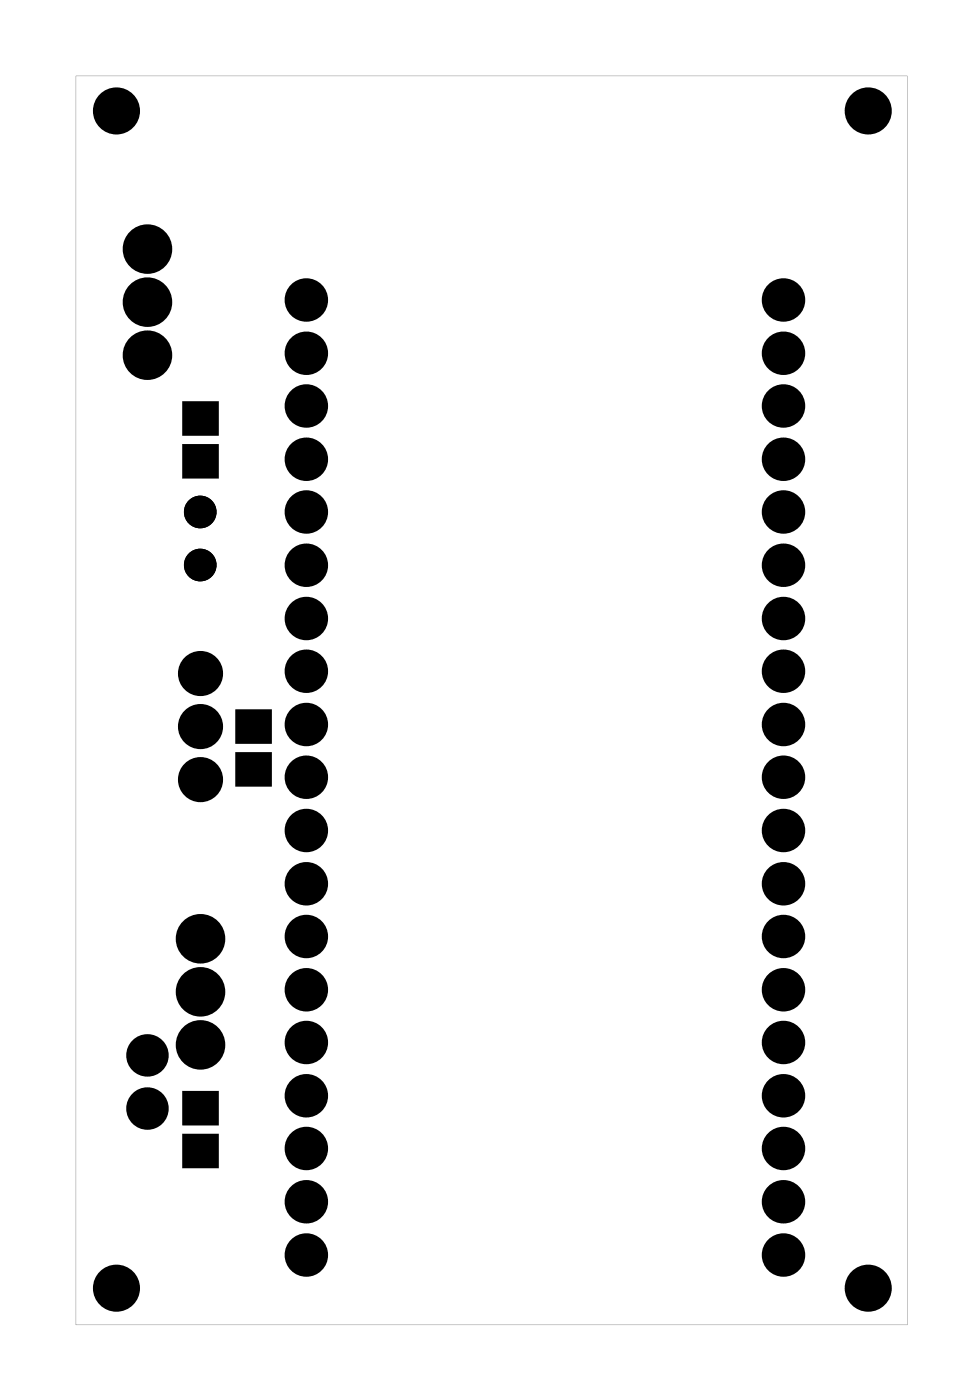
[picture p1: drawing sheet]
<svg xmlns="http://www.w3.org/2000/svg" width="47mm" height="67mm" viewBox="0 0 47 67" stroke-linecap="round" stroke-linejoin="round" font-family="sans-serif">
<g fill="#000">
<path d="M8.9 19.3h1.5v1.4h-1.5zM8.9 21.4h1.5v1.4h-1.5zM11.4 34.1h1.5v1.4h-1.5zM11.4 36.1h1.5v1.4h-1.5zM8.9 52.4h1.5v1.4h-1.5zM8.9 54.4h1.5v1.4h-1.5z"/>
<path d="M3.6 3.6h39.8v59.8h-39.8zM3.6 3.6v59.8h39.8v-59.8z"/>
</g>
<g fill="#000">
<circle cx="5.6" cy="5.3" r="1"/>
<circle cx="7.1" cy="17" r=".8"/>
<circle cx="7.1" cy="14.5" r=".8"/>
<circle cx="7.1" cy="11.9" r=".8"/>
<circle cx="14.7" cy="16.9" r=".7"/>
<circle cx="14.7" cy="14.4" r=".7"/>
<circle cx="14.7" cy="19.4" r=".7"/>
<circle cx="37.5" cy="16.9" r=".7"/>
<circle cx="37.5" cy="14.4" r=".7"/>
<circle cx="37.5" cy="19.4" r=".7"/>
<circle cx="41.6" cy="5.3" r="1"/>
<circle cx="9.6" cy="27.1" r=".53"/>
<circle cx="9.6" cy="24.5" r=".53"/>
<circle cx="9.6" cy="32.2" r=".7"/>
<circle cx="9.6" cy="37.3" r=".7"/>
<circle cx="9.6" cy="34.8" r=".7"/>
<circle cx="14.7" cy="27.1" r=".7"/>
<circle cx="14.7" cy="39.8" r=".7"/>
<circle cx="14.7" cy="34.7" r=".7"/>
<circle cx="14.7" cy="24.5" r=".7"/>
<circle cx="14.7" cy="37.2" r=".7"/>
<circle cx="14.7" cy="29.6" r=".7"/>
<circle cx="14.7" cy="22" r=".7"/>
<circle cx="14.7" cy="32.1" r=".7"/>
<circle cx="37.5" cy="27.1" r=".7"/>
<circle cx="37.5" cy="39.8" r=".7"/>
<circle cx="37.5" cy="34.7" r=".7"/>
<circle cx="37.5" cy="24.5" r=".7"/>
<circle cx="37.5" cy="37.2" r=".7"/>
<circle cx="37.5" cy="29.6" r=".7"/>
<circle cx="37.5" cy="22" r=".7"/>
<circle cx="37.5" cy="32.1" r=".7"/>
<circle cx="7.1" cy="50.5" r=".64"/>
<circle cx="7.1" cy="53.1" r=".64"/>
<circle cx="9.6" cy="50" r=".8"/>
<circle cx="9.6" cy="47.5" r=".8"/>
<circle cx="9.6" cy="44.9" r=".8"/>
<circle cx="14.7" cy="52.5" r=".7"/>
<circle cx="14.7" cy="55" r=".7"/>
<circle cx="14.7" cy="44.8" r=".7"/>
<circle cx="14.7" cy="42.3" r=".7"/>
<circle cx="14.7" cy="47.4" r=".7"/>
<circle cx="14.7" cy="57.5" r=".7"/>
<circle cx="14.7" cy="49.9" r=".7"/>
<circle cx="37.5" cy="55" r=".7"/>
<circle cx="37.5" cy="44.8" r=".7"/>
<circle cx="37.5" cy="52.5" r=".7"/>
<circle cx="37.5" cy="42.3" r=".7"/>
<circle cx="37.5" cy="47.4" r=".7"/>
<circle cx="37.5" cy="57.5" r=".7"/>
<circle cx="37.5" cy="49.9" r=".7"/>
<circle cx="5.6" cy="61.7" r="1"/>
<circle cx="14.7" cy="60.1" r=".7"/>
<circle cx="37.5" cy="60.1" r=".7"/>
<circle cx="41.6" cy="61.7" r="1"/>
</g>
<g fill="none" stroke="#000" stroke-width=".76" stroke-linecap="butt">
<circle cx="7.1" cy="14.5" r=".8"/>
<circle cx="7.1" cy="11.9" r=".8"/>
<circle cx="7.1" cy="17" r=".8"/>
<circle cx="9.6" cy="32.2" r=".7"/>
<circle cx="9.6" cy="34.8" r=".7"/>
<circle cx="9.6" cy="37.3" r=".7"/>
<circle cx="7.1" cy="53.1" r=".64"/>
<circle cx="7.1" cy="50.5" r=".64"/>
<circle cx="9.6" cy="47.5" r=".8"/>
<circle cx="9.6" cy="44.9" r=".8"/>
<circle cx="9.6" cy="50" r=".8"/>
</g>
<g fill="none" stroke="#000" stroke-width=".25">
<path d="M8.9 19.3h1.5v1.4h-1.5zM8.9 21.4h1.5v1.4h-1.5zM11.4 34.1h1.5v1.4h-1.5zM11.4 36.1h1.5v1.4h-1.5zM8.9 52.4h1.5v1.4h-1.5zM8.9 54.4h1.5v1.4h-1.5z"/>
<circle cx="5.6" cy="5.3" r="1"/>
<circle cx="41.6" cy="5.3" r="1"/>
<circle cx="5.6" cy="61.7" r="1"/>
<circle cx="41.6" cy="61.7" r="1"/>
</g>
<g fill="none" stroke="#000" stroke-width=".67" stroke-linecap="butt">
<circle cx="14.7" cy="19.4" r=".7"/>
<circle cx="14.7" cy="16.9" r=".7"/>
<circle cx="14.7" cy="14.4" r=".7"/>
<circle cx="37.5" cy="19.4" r=".7"/>
<circle cx="37.5" cy="16.9" r=".7"/>
<circle cx="37.5" cy="14.4" r=".7"/>
<circle cx="14.7" cy="29.6" r=".7"/>
<circle cx="14.7" cy="32.1" r=".7"/>
<circle cx="14.7" cy="24.5" r=".7"/>
<circle cx="14.7" cy="27.1" r=".7"/>
<circle cx="14.7" cy="22" r=".7"/>
<circle cx="14.7" cy="37.2" r=".7"/>
<circle cx="14.7" cy="39.8" r=".7"/>
<circle cx="14.7" cy="34.7" r=".7"/>
<circle cx="37.5" cy="29.6" r=".7"/>
<circle cx="37.5" cy="27.1" r=".7"/>
<circle cx="37.5" cy="24.5" r=".7"/>
<circle cx="37.5" cy="32.1" r=".7"/>
<circle cx="37.5" cy="22" r=".7"/>
<circle cx="37.5" cy="37.2" r=".7"/>
<circle cx="37.5" cy="34.7" r=".7"/>
<circle cx="37.5" cy="39.8" r=".7"/>
<circle cx="14.7" cy="57.5" r=".7"/>
<circle cx="14.7" cy="47.4" r=".7"/>
<circle cx="14.7" cy="42.3" r=".7"/>
<circle cx="14.7" cy="49.9" r=".7"/>
<circle cx="14.7" cy="52.5" r=".7"/>
<circle cx="14.7" cy="55" r=".7"/>
<circle cx="14.7" cy="44.8" r=".7"/>
<circle cx="37.5" cy="57.5" r=".7"/>
<circle cx="37.5" cy="42.3" r=".7"/>
<circle cx="37.5" cy="55" r=".7"/>
<circle cx="37.5" cy="52.5" r=".7"/>
<circle cx="37.5" cy="49.9" r=".7"/>
<circle cx="37.5" cy="47.4" r=".7"/>
<circle cx="37.5" cy="44.8" r=".7"/>
<circle cx="14.7" cy="60.1" r=".7"/>
<circle cx="37.5" cy="60.1" r=".7"/>
</g>
<g fill="none" stroke="#000" stroke-width=".51">
<circle cx="9.6" cy="24.5" r=".53"/>
<circle cx="9.6" cy="27.1" r=".53"/>
</g>
</svg>
